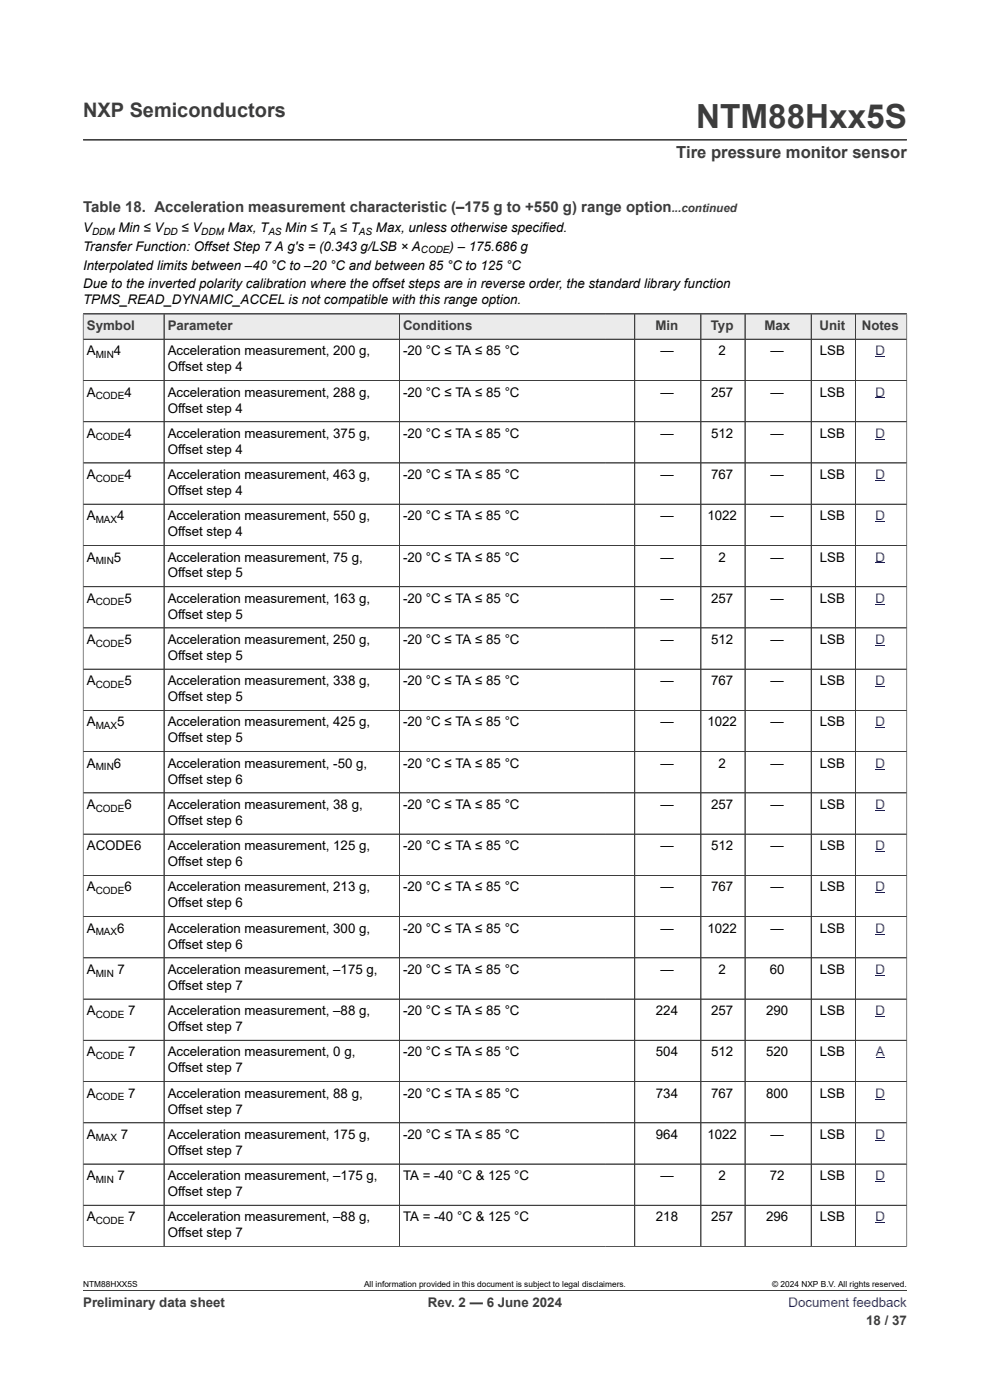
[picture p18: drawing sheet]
<svg xmlns="http://www.w3.org/2000/svg" width="210mm" height="297mm" viewBox="0 0 210 297" stroke-linecap="round" stroke-linejoin="round" font-family="sans-serif">
<defs><g id="words">
<text font-size="7.1" fill="#3c3c3c" x="147.7" y="27.2">NTM88Hxx5S</text>
<text font-size="4.2" fill="#3c3c3c" x="17.6" y="24.8">NXP Semiconductors</text>
<text font-size="3.5" fill="#3c3c3c" x="143.5" y="33.5">Tire pressure monitor sensor</text>
<text font-size="3.2" fill="#3c3c3c" x="17.6" y="45.1">Table 18. Acceleration measurement characteristic (–175 g to +550 g) range option</text>
<g font-size="2.8">
<text x="17.6" y="49.3">V</text>
<text x="17.6" y="53.2">Transfer Function: Offset Step 7 A g's = (0.343 g/LSB × A</text>
<text x="25.1" y="49.3">Min ≤ V</text>
<text x="38.5" y="49.3">≤ V</text>
<text x="48.3" y="49.3">Max, T</text>
<text x="60.5" y="49.3">Min ≤ T ≤ T</text>
<text x="79.7" y="49.3">Max, unless otherwise specified.</text>
<text x="95.4" y="53.2">) – 175.686 g</text>
<text x="17.6" y="57.2">Interpolated limits between –40 °C to –20 °C and between 85 °C to 125 °C</text>
<text x="17.6" y="61.1">Due to the inverted polarity calibration where the offset steps are in reverse order, the standard library function</text>
<text x="17.6" y="64.5">TPMS_READ_DYNAMIC_ACCEL is not compatible with this range option.</text>
<text x="18.4" y="75.4">A</text>
<text x="24.2" y="75.4">4</text>
<text x="35.6" y="75.4">Acceleration measurement, 200 g,</text>
<text x="85.5" y="75.4">-20 °C ≤ TA ≤ 85 °C</text>
<text x="140.1" y="75.4">—</text>
<text x="152.4" y="75.4">2</text>
<text x="163.5" y="75.4">—</text>
<text x="173.9" y="75.4">LSB</text>
<text x="35.6" y="78.8">Offset step 4</text>
<text x="18.4" y="84.1">A</text>
<text x="26.4" y="84.1">4</text>
<text x="35.6" y="84.1">Acceleration measurement, 288 g,</text>
<text x="35.6" y="87.5">Offset step 4</text>
<text x="85.5" y="84.1">-20 °C ≤ TA ≤ 85 °C</text>
<text x="140.1" y="84.1">—</text>
<text x="150.8" y="84.1">257</text>
<text x="163.5" y="84.1">—</text>
<text x="173.9" y="84.1">LSB</text>
<text x="18.4" y="92.9">A</text>
<text x="26.4" y="92.9">4</text>
<text x="35.6" y="92.9">Acceleration measurement, 375 g,</text>
<text x="85.5" y="92.9">-20 °C ≤ TA ≤ 85 °C</text>
<text x="140.1" y="92.9">—</text>
<text x="150.8" y="92.9">512</text>
<text x="163.5" y="92.9">—</text>
<text x="173.9" y="92.9">LSB</text>
<text x="18.4" y="101.6">A</text>
<text x="26.4" y="101.6">4</text>
<text x="35.6" y="96.3">Offset step 4</text>
<text x="35.6" y="101.6">Acceleration measurement, 463 g,</text>
<text x="85.5" y="101.6">-20 °C ≤ TA ≤ 85 °C</text>
<text x="140.1" y="101.6">—</text>
<text x="150.8" y="101.6">767</text>
<text x="163.5" y="101.6">—</text>
<text x="173.9" y="101.6">LSB</text>
<text x="35.6" y="105">Offset step 4</text>
<text x="18.4" y="110.4">A</text>
<text x="24.9" y="110.4">4</text>
<text x="35.6" y="110.4">Acceleration measurement, 550 g,</text>
<text x="35.6" y="113.8">Offset step 4</text>
<text x="85.5" y="110.4">-20 °C ≤ TA ≤ 85 °C</text>
<text x="140.1" y="110.4">—</text>
<text x="150" y="110.4">1022</text>
<text x="163.5" y="110.4">—</text>
<text x="173.9" y="110.4">LSB</text>
<text x="18.4" y="119.1">A</text>
<text x="24.2" y="119.1">5</text>
<text x="35.6" y="119.1">Acceleration measurement, 75 g,</text>
<text x="85.5" y="119.1">-20 °C ≤ TA ≤ 85 °C</text>
<text x="140.1" y="119.1">—</text>
<text x="152.4" y="119.1">2</text>
<text x="163.5" y="119.1">—</text>
<text x="173.9" y="119.1">LSB</text>
<text x="35.6" y="122.5">Offset step 5</text>
<text x="18.4" y="127.9">A</text>
<text x="26.4" y="127.9">5</text>
<text x="35.6" y="127.9">Acceleration measurement, 163 g,</text>
<text x="35.6" y="131.3">Offset step 5</text>
<text x="85.5" y="127.9">-20 °C ≤ TA ≤ 85 °C</text>
<text x="140.1" y="127.9">—</text>
<text x="150.8" y="127.9">257</text>
<text x="163.5" y="127.9">—</text>
<text x="173.9" y="127.9">LSB</text>
<text x="18.4" y="136.6">A</text>
<text x="26.4" y="136.6">5</text>
<text x="35.6" y="136.6">Acceleration measurement, 250 g,</text>
<text x="85.5" y="136.6">-20 °C ≤ TA ≤ 85 °C</text>
<text x="140.1" y="136.6">—</text>
<text x="150.8" y="136.6">512</text>
<text x="163.5" y="136.6">—</text>
<text x="173.9" y="136.6">LSB</text>
<text x="35.6" y="140">Offset step 5</text>
<text x="18.4" y="145.4">A</text>
<text x="26.4" y="145.4">5</text>
<text x="35.6" y="145.4">Acceleration measurement, 338 g,</text>
<text x="35.6" y="148.8">Offset step 5</text>
<text x="85.5" y="145.4">-20 °C ≤ TA ≤ 85 °C</text>
<text x="140.1" y="145.4">—</text>
<text x="150.8" y="145.4">767</text>
<text x="163.5" y="145.4">—</text>
<text x="173.9" y="145.4">LSB</text>
<text x="18.4" y="154.1">A</text>
<text x="24.9" y="154.1">5</text>
<text x="35.6" y="154.1">Acceleration measurement, 425 g,</text>
<text x="85.5" y="154.1">-20 °C ≤ TA ≤ 85 °C</text>
<text x="140.1" y="154.1">—</text>
<text x="150" y="154.1">1022</text>
<text x="163.5" y="154.1">—</text>
<text x="173.9" y="154.1">LSB</text>
<text x="35.6" y="157.5">Offset step 5</text>
<text x="18.4" y="162.9">A</text>
<text x="24.2" y="162.9">6</text>
<text x="35.6" y="162.9">Acceleration measurement, -50 g,</text>
<text x="35.6" y="166.3">Offset step 6</text>
<text x="85.5" y="162.9">-20 °C ≤ TA ≤ 85 °C</text>
<text x="140.1" y="162.9">—</text>
<text x="152.4" y="162.9">2</text>
<text x="163.5" y="162.9">—</text>
<text x="173.9" y="162.9">LSB</text>
<text x="18.4" y="171.6">A</text>
<text x="26.4" y="171.6">6</text>
<text x="35.6" y="171.6">Acceleration measurement, 38 g,</text>
<text x="85.5" y="171.6">-20 °C ≤ TA ≤ 85 °C</text>
<text x="140.1" y="171.6">—</text>
<text x="150.8" y="171.6">257</text>
<text x="163.5" y="171.6">—</text>
<text x="173.9" y="171.6">LSB</text>
<text x="35.6" y="175">Offset step 6</text>
<text x="18.4" y="180.4">ACODE6</text>
<text x="35.6" y="180.4">Acceleration measurement, 125 g,</text>
<text x="35.6" y="183.8">Offset step 6</text>
<text x="85.5" y="180.4">-20 °C ≤ TA ≤ 85 °C</text>
<text x="140.1" y="180.4">—</text>
<text x="150.8" y="180.4">512</text>
<text x="163.5" y="180.4">—</text>
<text x="173.9" y="180.4">LSB</text>
<text x="18.4" y="189.1">A</text>
<text x="26.4" y="189.1">6</text>
<text x="35.6" y="189.1">Acceleration measurement, 213 g,</text>
<text x="85.5" y="189.1">-20 °C ≤ TA ≤ 85 °C</text>
<text x="140.1" y="189.1">—</text>
<text x="150.8" y="189.1">767</text>
<text x="163.5" y="189.1">—</text>
<text x="173.9" y="189.1">LSB</text>
<text x="18.4" y="197.9">A</text>
<text x="24.9" y="197.9">6</text>
<text x="35.6" y="192.5">Offset step 6</text>
<text x="35.6" y="197.9">Acceleration measurement, 300 g,</text>
<text x="85.5" y="197.9">-20 °C ≤ TA ≤ 85 °C</text>
<text x="140.1" y="197.9">—</text>
<text x="150" y="197.9">1022</text>
<text x="163.5" y="197.9">—</text>
<text x="173.9" y="197.9">LSB</text>
<text x="35.6" y="201.2">Offset step 6</text>
<text x="18.4" y="206.6">A</text>
<text x="25" y="206.6">7</text>
<text x="35.6" y="206.6">Acceleration measurement, –175 g,</text>
<text x="35.6" y="210">Offset step 7</text>
<text x="85.5" y="206.6">-20 °C ≤ TA ≤ 85 °C</text>
<text x="140.1" y="206.6">—</text>
<text x="152.4" y="206.6">2</text>
<text x="163.3" y="206.6">60</text>
<text x="173.9" y="206.6">LSB</text>
<text x="18.4" y="215.4">A</text>
<text x="27.2" y="215.4">7</text>
<text x="35.6" y="215.4">Acceleration measurement, –88 g,</text>
<text x="85.5" y="215.4">-20 °C ≤ TA ≤ 85 °C</text>
<text x="139.1" y="215.4">224</text>
<text x="150.8" y="215.4">257</text>
<text x="162.5" y="215.4">290</text>
<text x="173.9" y="215.4">LSB</text>
<text x="35.6" y="218.7">Offset step 7</text>
<text x="18.4" y="224.1">A</text>
<text x="27.2" y="224.1">7</text>
<text x="35.6" y="224.1">Acceleration measurement, 0 g,</text>
<text x="35.6" y="227.5">Offset step 7</text>
<text x="85.5" y="224.1">-20 °C ≤ TA ≤ 85 °C</text>
<text x="139.1" y="224.1">504</text>
<text x="150.8" y="224.1">512</text>
<text x="162.5" y="224.1">520</text>
<text x="173.9" y="224.1">LSB</text>
<text x="18.4" y="232.9">A</text>
<text x="27.2" y="232.9">7</text>
<text x="35.6" y="232.9">Acceleration measurement, 88 g,</text>
<text x="85.5" y="232.9">-20 °C ≤ TA ≤ 85 °C</text>
<text x="139.1" y="232.9">734</text>
<text x="150.8" y="232.9">767</text>
<text x="162.5" y="232.9">800</text>
<text x="173.9" y="232.9">LSB</text>
<text x="35.6" y="236.2">Offset step 7</text>
<text x="18.4" y="241.6">A</text>
<text x="25.7" y="241.6">7</text>
<text x="35.6" y="241.6">Acceleration measurement, 175 g,</text>
<text x="35.6" y="245">Offset step 7</text>
<text x="85.5" y="241.6">-20 °C ≤ TA ≤ 85 °C</text>
<text x="139.1" y="241.6">964</text>
<text x="150" y="241.6">1022</text>
<text x="163.5" y="241.6">—</text>
<text x="173.9" y="241.6">LSB</text>
<text x="18.4" y="250.4">A</text>
<text x="25" y="250.4">7</text>
<text x="35.6" y="250.4">Acceleration measurement, –175 g,</text>
<text x="85.5" y="250.4">TA = -40 °C &amp; 125 °C</text>
<text x="140.1" y="250.4">—</text>
<text x="152.4" y="250.4">2</text>
<text x="163.3" y="250.4">72</text>
<text x="173.9" y="250.4">LSB</text>
<text x="35.6" y="253.7">Offset step 7</text>
<text x="18.4" y="259.1">A</text>
<text x="27.2" y="259.1">7</text>
<text x="35.6" y="259.1">Acceleration measurement, –88 g,</text>
<text x="35.6" y="262.5">Offset step 7</text>
<text x="85.5" y="259.1">TA = -40 °C &amp; 125 °C</text>
<text x="139.1" y="259.1">218</text>
<text x="150.8" y="259.1">257</text>
<text x="162.5" y="259.1">296</text>
<text x="173.9" y="259.1">LSB</text>
</g>
<g font-size="2.8" fill="#3c3c3c">
<text x="18.4" y="70">Symbol</text>
<text x="35.6" y="70">Parameter</text>
<text x="85.5" y="70">Conditions</text>
<text x="139.1" y="70">Min</text>
<text x="150.8" y="70">Typ</text>
<text x="162.1" y="70">Max</text>
<text x="173.8" y="70">Unit</text>
<text x="182.8" y="70">Notes</text>
<text x="17.6" y="277.3">Preliminary data sheet</text>
<text x="90.8" y="277.3">Rev. 2 — 6 June 2024</text>
<text x="183.7" y="281">18 / 37</text>
</g>
<g font-size="2.8" fill="#00f">
<text x="185.7" y="75.4">D</text>
<text x="185.7" y="84.1">D</text>
<text x="185.7" y="92.9">D</text>
<text x="185.7" y="101.6">D</text>
<text x="185.7" y="110.4">D</text>
<text x="185.7" y="119.1">D</text>
<text x="185.7" y="127.9">D</text>
<text x="185.7" y="136.6">D</text>
<text x="185.7" y="145.4">D</text>
<text x="185.7" y="154.1">D</text>
<text x="185.7" y="162.9">D</text>
<text x="185.7" y="171.6">D</text>
<text x="185.7" y="180.4">D</text>
<text x="185.7" y="189.1">D</text>
<text x="185.7" y="197.9">D</text>
<text x="185.7" y="206.6">D</text>
<text x="185.7" y="215.4">D</text>
<text x="185.8" y="224.1">A</text>
<text x="185.7" y="232.9">D</text>
<text x="185.7" y="241.6">D</text>
<text x="185.7" y="250.4">D</text>
<text x="185.7" y="259.1">D</text>
<text x="167.3" y="277.3">Document feedback</text>
</g>
<text font-size="2.5" fill="#3c3c3c" x="142.5" y="45.1">...continued</text>
<g font-size="2.1">
<text x="19.5" y="49.8">DDM</text>
<text x="34.7" y="49.8">DD</text>
<text x="42.7" y="49.8">DDM</text>
<text x="56.9" y="49.8">AS</text>
<text x="69.9" y="49.8">A</text>
<text x="76.1" y="49.8">AS</text>
<text x="89.3" y="53.8">CODE</text>
<text x="20.3" y="75.9">MIN</text>
<text x="20.3" y="84.7">CODE</text>
<text x="20.3" y="93.4">CODE</text>
<text x="20.3" y="102.2">CODE</text>
<text x="20.3" y="110.9">MAX</text>
<text x="20.3" y="119.7">MIN</text>
<text x="20.3" y="128.4">CODE</text>
<text x="20.3" y="137.2">CODE</text>
<text x="20.3" y="145.9">CODE</text>
<text x="20.3" y="154.7">MAX</text>
<text x="20.3" y="163.4">MIN</text>
<text x="20.3" y="172.2">CODE</text>
<text x="20.3" y="189.7">CODE</text>
<text x="20.3" y="198.4">MAX</text>
<text x="20.3" y="207.2">MIN</text>
<text x="20.3" y="215.9">CODE</text>
<text x="20.3" y="224.7">CODE</text>
<text x="20.3" y="233.4">CODE</text>
<text x="20.3" y="242.2">MAX</text>
<text x="20.3" y="250.9">MIN</text>
<text x="20.3" y="259.7">CODE</text>
</g>
<g font-size="1.8">
<text x="17.6" y="273.1">NTM88HXX5S</text>
<text x="77.2" y="273.1">All information provided in this document is subject to legal disclaimers.</text>
<text x="163.8" y="273.1">© 2024 NXP B.V. All rights reserved.</text>
</g>
</g></defs>
<path d="M17.6 29.7h174.8M17.6 66.6h174.8" fill="none" stroke="#3c3c3c" stroke-width=".21"/>
<path d="M17.7 66.7h17v5.2h-17z" fill="#ebebeb"/>
<path d="M17.6 66.6h17.2v5.4h-17.2z" fill="none" stroke="#3c3c3c" stroke-width=".21"/>
<path d="M34.9 66.7h49.7v5.2h-49.7z" fill="#ebebeb"/>
<path d="M34.8 66.6h49.9v5.4h-49.9z" fill="none" stroke="#3c3c3c" stroke-width=".21"/>
<path d="M84.8 66.7h43.6v5.2h-43.6z" fill="#ebebeb"/>
<path d="M128.4 66.6h-43.7v5.4h43.7" fill="none" stroke="#3c3c3c" stroke-width=".21"/>
<path d="M128.4 66.7h6.2v5.2h-6.2z" fill="#ebebeb"/>
<path d="M128.4 66.6h6.2v5.4h-6.2" fill="none" stroke="#3c3c3c" stroke-width=".21"/>
<path d="M134.7 66.7h13.9v5.2h-13.9z" fill="#ebebeb"/>
<path d="M134.6 66.6h14.1v5.4h-14.1z" fill="none" stroke="#3c3c3c" stroke-width=".21"/>
<path d="M148.7 66.7h9.3v5.2h-9.3z" fill="#ebebeb"/>
<path d="M148.7 66.6h9.3v5.4h-9.3z" fill="none" stroke="#3c3c3c" stroke-width=".21"/>
<path d="M158.1 66.7h13.9v5.2h-13.9z" fill="#ebebeb"/>
<path d="M158 66.6h14.1v5.4h-14.1z" fill="none" stroke="#3c3c3c" stroke-width=".21"/>
<path d="M172.1 66.7h9.3v5.2h-9.3z" fill="#ebebeb"/>
<path d="M172.1 66.6h9.3v5.4h-9.3z" fill="none" stroke="#3c3c3c" stroke-width=".21"/>
<path d="M181.5 66.7h10.8v5.2h-10.8z" fill="#ebebeb"/>
<g fill="none" stroke="#3c3c3c" stroke-width=".21">
<path d="M34.8 72v157.4M84.7 72v157.4M134.6 72v157.4M148.7 72v157.4M158 72v157.4M172.1 72v157.4M192.4 72h-174.8v157.4h174.8v-162.8h-11v162.8M17.6 80.7h174.8M17.6 89.5h174.8M17.6 98.2h174.8M17.6 107h174.8M17.6 115.7h174.8"/>
<path d="M17.6 124.5h174.8M17.6 133.2h174.8M17.6 142h174.8M17.6 150.7h174.8M17.6 159.5h174.8M17.6 168.2h174.8M17.6 177h174.8M17.6 185.7h174.8M17.6 194.5h174.8M17.6 203.2h174.8M17.6 211.9h174.8M17.6 220.7h174.8"/>
</g>
<g fill="none" stroke="#00f" stroke-width=".21">
<path d="M185.7 75.7h2M185.7 84.4h2M185.7 93.2h2M185.7 101.9h2M185.7 110.7h2M185.7 119.4h2M185.7 128.2h2M185.7 136.9h2M185.7 145.7h2M185.7 154.4h2M185.7 163.2h2M185.7 171.9h2"/>
<path d="M185.7 180.7h2M185.7 189.4h2M185.7 198.2h2M185.7 206.9h2M185.7 215.7h2"/>
</g>
<path d="M185.8 224.4h1.9z" fill="#00f"/>
<g fill="none" stroke="#3c3c3c" stroke-width=".21">
<path d="M17.6 66.7v197.8M17.6 66.6h174.8M17.7 72h174.6M34.8 66.7v197.7M84.7 66.7v197.7M134.6 66.7v197.7M148.7 66.7v197.7M158 66.7v197.7M172.1 66.7v197.7M181.4 66.7v197.7M192.4 66.7v197.8M17.7 80.7h174.6"/>
<path d="M17.7 89.5h174.6M17.7 98.2h174.6M17.7 107h174.6M17.7 115.7h174.6M17.7 124.5h174.6M17.7 133.2h174.6M17.7 142h174.6M17.7 150.7h174.6M17.7 159.5h174.6M17.7 168.2h174.6M17.7 177h174.6M17.7 185.7h174.6"/>
<path d="M17.7 194.5h174.6M17.7 203.2h174.6M192.3 211.9h-174.6M17.6 229.4h174.8M17.6 238.2h174.8M192.3 220.7h-174.6M17.6 246.9h174.8M17.6 255.7h174.8M17.6 264.4h174.8M17.6 273.8h174.8"/>
</g>
<path d="M185.7 233.2h2M185.7 241.9h2M185.7 250.7h2M185.7 259.4h2" fill="none" stroke="#00f" stroke-width=".21"/>
<use href="#words"/>
</svg>
